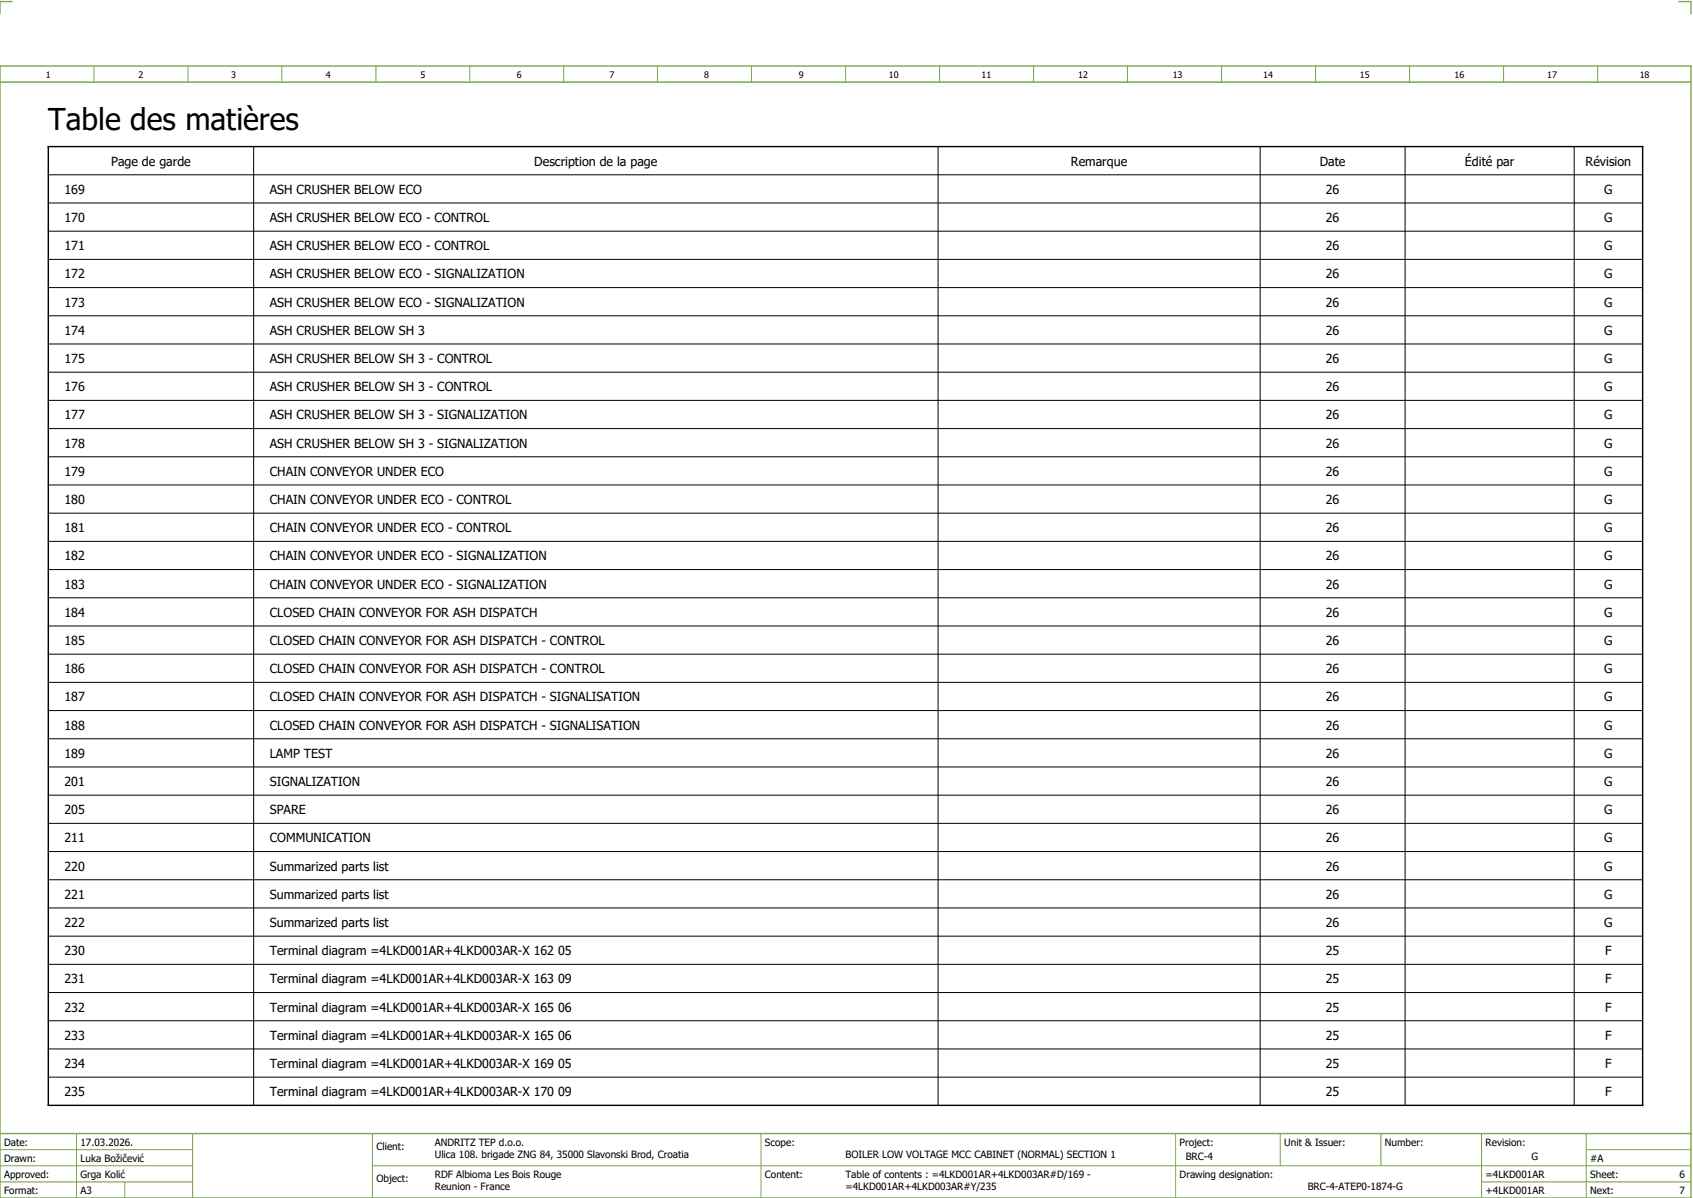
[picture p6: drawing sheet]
<svg xmlns="http://www.w3.org/2000/svg" width="421mm" height="297mm" viewBox="0 0 421 297" stroke-linecap="round" stroke-linejoin="round" font-family="sans-serif">
<defs><g id="words">
<text font-size="7.5" x="12" y="32.4">Table des matières</text>
<g font-size="3.1">
<text x="27.6" y="41.1">Page de garde</text>
<text x="132.7" y="41.1">Description de la page</text>
<text x="266" y="41.1">Remarque</text>
<text x="327.8" y="41.1">Date</text>
<text x="363.9" y="41.1">Édité par</text>
<text x="393.8" y="41.1">Révision</text>
<text x="16" y="48.1">169</text>
<text x="67" y="48.1">ASH CRUSHER BELOW ECO</text>
<text x="329.3" y="48.1">26</text>
<text x="398.5" y="48.1">G</text>
<text x="16" y="55.1">170</text>
<text x="67" y="55.1">ASH CRUSHER BELOW ECO - CONTROL</text>
<text x="329.3" y="55.1">26</text>
<text x="398.5" y="55.1">G</text>
<text x="16" y="62.1">171</text>
<text x="67" y="62.1">ASH CRUSHER BELOW ECO - CONTROL</text>
<text x="329.3" y="62.1">26</text>
<text x="398.5" y="62.1">G</text>
<text x="16" y="69.1">172</text>
<text x="67" y="69.1">ASH CRUSHER BELOW ECO - SIGNALIZATION</text>
<text x="329.3" y="69.1">26</text>
<text x="398.5" y="69.1">G</text>
<text x="16" y="76.1">173</text>
<text x="67" y="76.1">ASH CRUSHER BELOW ECO - SIGNALIZATION</text>
<text x="329.3" y="76.1">26</text>
<text x="398.5" y="76.1">G</text>
<text x="16" y="83.1">174</text>
<text x="67" y="83.1">ASH CRUSHER BELOW SH 3</text>
<text x="329.3" y="83.1">26</text>
<text x="398.5" y="83.1">G</text>
<text x="16" y="90.1">175</text>
<text x="67" y="90.1">ASH CRUSHER BELOW SH 3 - CONTROL</text>
<text x="329.3" y="90.1">26</text>
<text x="398.5" y="90.1">G</text>
<text x="16" y="97.1">176</text>
<text x="67" y="97.1">ASH CRUSHER BELOW SH 3 - CONTROL</text>
<text x="329.3" y="97.1">26</text>
<text x="398.5" y="97.1">G</text>
<text x="16" y="104.1">177</text>
<text x="67" y="104.1">ASH CRUSHER BELOW SH 3 - SIGNALIZATION</text>
<text x="329.3" y="104.1">26</text>
<text x="398.5" y="104.1">G</text>
<text x="16" y="111.1">178</text>
<text x="67" y="111.1">ASH CRUSHER BELOW SH 3 - SIGNALIZATION</text>
<text x="329.3" y="111.1">26</text>
<text x="398.5" y="111.1">G</text>
<text x="16" y="118.1">179</text>
<text x="67" y="118.1">CHAIN CONVEYOR UNDER ECO</text>
<text x="329.3" y="118.1">26</text>
<text x="398.5" y="118.1">G</text>
<text x="16" y="125.1">180</text>
<text x="67" y="125.1">CHAIN CONVEYOR UNDER ECO - CONTROL</text>
<text x="329.3" y="125.1">26</text>
<text x="398.5" y="125.1">G</text>
<text x="16" y="132.1">181</text>
<text x="67" y="132.1">CHAIN CONVEYOR UNDER ECO - CONTROL</text>
<text x="329.3" y="132.1">26</text>
<text x="398.5" y="132.1">G</text>
<text x="16" y="139.1">182</text>
<text x="67" y="139.1">CHAIN CONVEYOR UNDER ECO - SIGNALIZATION</text>
<text x="329.3" y="139.1">26</text>
<text x="398.5" y="139.1">G</text>
<text x="16" y="146.1">183</text>
<text x="67" y="146.1">CHAIN CONVEYOR UNDER ECO - SIGNALIZATION</text>
<text x="329.3" y="146.1">26</text>
<text x="398.5" y="146.1">G</text>
<text x="16" y="153.1">184</text>
<text x="67" y="153.1">CLOSED CHAIN CONVEYOR FOR ASH DISPATCH</text>
<text x="329.3" y="153.1">26</text>
<text x="398.5" y="153.1">G</text>
<text x="16" y="160.1">185</text>
<text x="67" y="160.1">CLOSED CHAIN CONVEYOR FOR ASH DISPATCH - CONTROL</text>
<text x="329.3" y="160.1">26</text>
<text x="398.5" y="160.1">G</text>
<text x="16" y="167.1">186</text>
<text x="67" y="167.1">CLOSED CHAIN CONVEYOR FOR ASH DISPATCH - CONTROL</text>
<text x="329.3" y="167.1">26</text>
<text x="398.5" y="167.1">G</text>
<text x="16" y="174.1">187</text>
<text x="67" y="174.1">CLOSED CHAIN CONVEYOR FOR ASH DISPATCH - SIGNALISATION</text>
<text x="329.3" y="174.1">26</text>
<text x="398.5" y="174.1">G</text>
<text x="16" y="181.1">188</text>
<text x="67" y="181.1">CLOSED CHAIN CONVEYOR FOR ASH DISPATCH - SIGNALISATION</text>
<text x="329.3" y="181.1">26</text>
<text x="398.5" y="181.1">G</text>
<text x="16" y="188.1">189</text>
<text x="67" y="188.1">LAMP TEST</text>
<text x="329.3" y="188.1">26</text>
<text x="398.5" y="188.1">G</text>
<text x="16" y="195.1">201</text>
<text x="67" y="195.1">SIGNALIZATION</text>
<text x="329.3" y="195.1">26</text>
<text x="398.5" y="195.1">G</text>
<text x="16" y="202.1">205</text>
<text x="67" y="202.1">SPARE</text>
<text x="329.3" y="202.1">26</text>
<text x="398.5" y="202.1">G</text>
<text x="16" y="209.1">211</text>
<text x="67" y="209.1">COMMUNICATION</text>
<text x="329.3" y="209.1">26</text>
<text x="398.5" y="209.1">G</text>
<text x="16" y="216.1">220</text>
<text x="67" y="216.1">Summarized parts list</text>
<text x="329.3" y="216.1">26</text>
<text x="398.5" y="216.1">G</text>
<text x="16" y="223.1">221</text>
<text x="67" y="223.1">Summarized parts list</text>
<text x="329.3" y="223.1">26</text>
<text x="398.5" y="223.1">G</text>
<text x="16" y="230.1">222</text>
<text x="67" y="230.1">Summarized parts list</text>
<text x="329.3" y="230.1">26</text>
<text x="398.5" y="230.1">G</text>
<text x="16" y="237.1">230</text>
<text x="67" y="237.1">Terminal diagram =4LKD001AR+4LKD003AR-X 162 05</text>
<text x="329.3" y="237.1">25</text>
<text x="398.7" y="237.1">F</text>
<text x="16" y="244.1">231</text>
<text x="67" y="244.1">Terminal diagram =4LKD001AR+4LKD003AR-X 163 09</text>
<text x="329.3" y="244.1">25</text>
<text x="398.7" y="244.1">F</text>
<text x="16" y="251.1">232</text>
<text x="67" y="251.1">Terminal diagram =4LKD001AR+4LKD003AR-X 165 06</text>
<text x="329.3" y="251.1">25</text>
<text x="398.7" y="251.1">F</text>
<text x="16" y="258.1">233</text>
<text x="67" y="258.1">Terminal diagram =4LKD001AR+4LKD003AR-X 165 06</text>
<text x="329.3" y="258.1">25</text>
<text x="398.7" y="258.1">F</text>
<text x="16" y="265.1">234</text>
<text x="67" y="265.1">Terminal diagram =4LKD001AR+4LKD003AR-X 169 05</text>
<text x="329.3" y="265.1">25</text>
<text x="398.7" y="265.1">F</text>
<text x="16" y="272.1">235</text>
<text x="67" y="272.1">Terminal diagram =4LKD001AR+4LKD003AR-X 170 09</text>
<text x="329.3" y="272.1">25</text>
<text x="398.7" y="272.1">F</text>
</g>
<g font-size="2.5">
<text x="1" y="284.4">Date:</text>
<text x="20" y="284.4">17.03.2026.</text>
<text x="93.5" y="285.4">Client:</text>
<text x="108" y="284.4">ANDRITZ TEP d.o.o.</text>
<text x="108" y="287.4">Ulica 108. brigade ZNG 84, 35000 Slavonski Brod, Croatia</text>
<text x="190" y="284.4">Scope:</text>
<text x="210" y="287.4">BOILER LOW VOLTAGE MCC CABINET (NORMAL) SECTION 1</text>
<text x="293" y="284.4">Project:</text>
<text x="294.5" y="287.9">BRC-4</text>
<text x="319" y="284.4">Unit &amp; Issuer:</text>
<text x="344" y="284.4">Number:</text>
<text x="369" y="284.4">Revision:</text>
<text x="380.4" y="287.9">G</text>
<text x="1" y="288.4">Drawn:</text>
<text x="1" y="292.4">Approved:</text>
<text x="20" y="288.4">Luka Božičević</text>
<text x="20" y="292.4">Grga Kolić</text>
<text x="93.5" y="293.4">Object:</text>
<text x="108" y="292.4">RDF Albioma Les Bois Rouge</text>
<text x="190" y="292.4">Content:</text>
<text x="210" y="292.4">Table of contents : =4LKD001AR+4LKD003AR#D/169 -</text>
<text x="293" y="292.4">Drawing designation:</text>
<text x="369" y="292.4">=4LKD001AR</text>
<text x="395" y="292.4">Sheet:</text>
<text x="395" y="288.4">#A</text>
<text x="417.1" y="292.4">6</text>
<text x="1" y="296.4">Format:</text>
<text x="20" y="296.4">A3</text>
<text x="108" y="295.4">Reunion - France</text>
<text x="210" y="295.4">=4LKD001AR+4LKD003AR#Y/235</text>
<text x="324.8" y="295.4">BRC-4-ATEP0-1874-G</text>
<text x="369" y="296.4">+4LKD001AR</text>
<text x="395" y="296.4">Next:</text>
<text x="417.1" y="296.4">7</text>
</g>
<g font-size="2.2">
<text x="11.4" y="19.4">1</text>
<text x="34.4" y="19.4">2</text>
<text x="57.4" y="19.4">3</text>
<text x="80.9" y="19.4">4</text>
<text x="104.4" y="19.4">5</text>
<text x="128.4" y="19.4">6</text>
<text x="151.4" y="19.4">7</text>
<text x="174.9" y="19.4">8</text>
<text x="198.4" y="19.4">9</text>
<text x="220.8" y="19.4">10</text>
<text x="243.8" y="19.4">11</text>
<text x="267.8" y="19.4">12</text>
<text x="291.3" y="19.4">13</text>
<text x="313.8" y="19.4">14</text>
<text x="337.8" y="19.4">15</text>
<text x="361.3" y="19.4">16</text>
<text x="384.3" y="19.4">17</text>
<text x="407.3" y="19.4">18</text>
</g>
</g></defs>
<path d="M0 16.4h420v281h-420zM3 .4h-3v3M417 .4h3v3M0 20.4h420M0 281.4h420" fill="none" stroke="#7ca552" stroke-width=".35"/>
<g fill="none" stroke="#7ca552" stroke-width=".25">
<path d="M23.4 16.5v4M46.7 16.4v4M70 16.4v4M93.4 16.4v4M116.7 16.5v4M140 16.4v4M163.3 16.4v4M186.7 16.4v4M210 16.4v4M233.4 16.4v4M256.7 16.4v4M280 16.5v4"/>
<path d="M303.4 16.4v4M326.8 16.4v4M350.1 16.4v4M373.5 16.4v4M396.8 16.4v4M0 285.4h47.8M0 293.4h47.8M19 281.4v16M31 293.4v4M47.8 281.4v16M47.8 289.4h-47.8M92.5 281.4v16"/>
<path d="M92.5 289.4h327.5M189 281.4v16M292 281.4v15.8M318 281.4v8M343 281.4v8M368 281.4v15.8M368 293.4h52M394 285.4h26M394 281.4v15.8"/>
</g>
<g fill="none" stroke="#000" stroke-width=".25">
<path d="M63 36.4v238M233 36.4v238M313 36.4v238M349 36.4v238M391 36.4v238M12 57.4h396M12 50.4h396M12 43.4h396M12 71.4h396M12 78.4h396M12 64.4h396M12 85.4h396"/>
<path d="M12 99.4h396M12 92.4h396M12 113.4h396M12 106.4h396M12 127.4h396M12 120.4h396M12 134.4h396M12 141.4h396M12 155.4h396M12 148.4h396M12 169.4h396M12 176.4h396"/>
<path d="M12 162.4h396M12 183.4h396M12 197.4h396M12 190.4h396M12 218.4h396M12 211.4h396M12 204.4h396M12 225.4h396M12 239.4h396M12 232.4h396M12 253.4h396M12 246.4h396"/>
<path d="M12 267.4h396M12 260.4h396"/>
</g>
<path d="M12 36.4h396v238h-396z" fill="none" stroke="#000" stroke-width=".35"/>
<use href="#words"/>
</svg>
